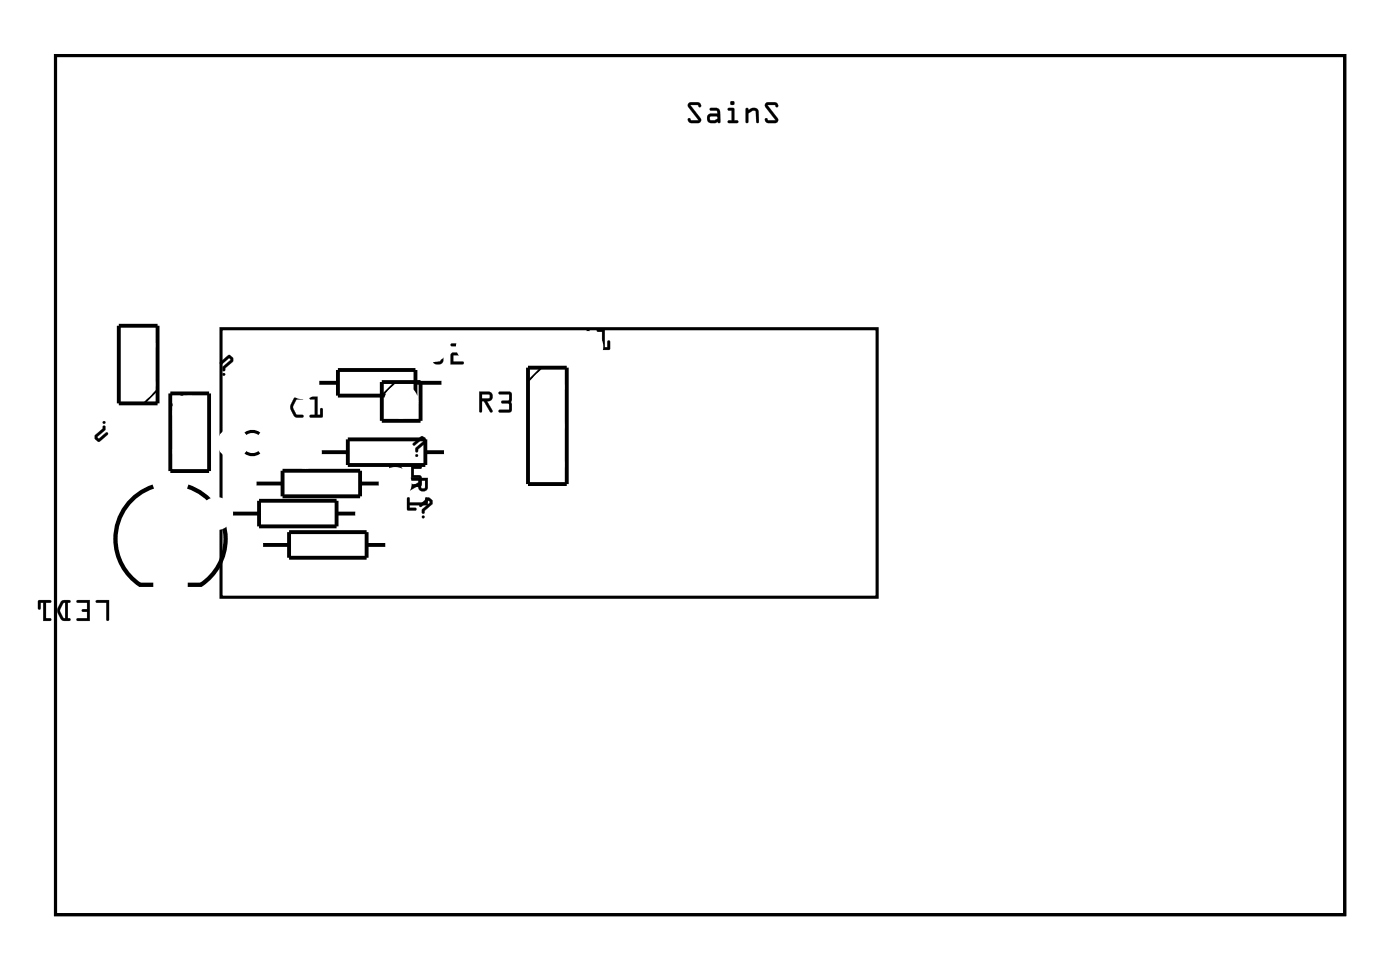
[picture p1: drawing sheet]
<svg xmlns="http://www.w3.org/2000/svg" width="92mm" height="63mm" viewBox="0 0 92 63" stroke-linecap="round" stroke-linejoin="round" font-family="sans-serif">
<path d="M3.6 3.6h84.5v56.3h-84.5zM14.5 21.5h43v17.6h-43zM16.1 29.6a.73 .73 0 0 0 .9 0M16.1 28.4a.73 .73 0 0 1 .9 0" fill="none" stroke="#000" stroke-width=".2"/>
<path d="M3.6 3.6h84.5v56.3h-84.5z" fill="none" stroke="#000" stroke-width=".07"/>
<g fill="none" stroke="#000" stroke-width=".25">
<path d="M7.8 21.3h2.5v5.1h-2.5zM11.2 25.8h2.5v5h-2.5zM15.1 33.6h1.9M16.7 31.7h1.8M17 32.8h5.1v1.7h-5.1zM17.1 35.7h1.8M18.5 30.8h5.1v1.7h-5.1zM18.9 34.8h5.1v1.7h-5.1zM20.8 25.1h1.3M21 29.6h1.8M22.1 33.6h1.3M22.1 24.2h5.1v1.7h-5.1z"/>
<path d="M22.8 28.8h5.1v1.6h-5.1zM23.6 31.7h1.3M24 35.7h1.4M25 25h2.6v2.5h-2.6zM27.2 25.1h1.8M27.9 29.6h1.3M34.6 24.1h2.5v7.6h-2.5z"/>
</g>
<path d="M10.3 25.5l-.9 .9M12 25.8l-.8 .8M25.9 25l-.9 .9M35.5 24.1l-.9 .9" fill="none" stroke="#000" stroke-width=".13"/>
<path d="M10 31.9a3.6 3.6 0 0 0-2.4 2.9 3.6 3.6 0 0 0 1.6 3.5h.8M12.3 31.9a3.6 3.6 0 0 1 2.4 2.9 3.6 3.6 0 0 1-1.5 3.5h-.9" fill="none" stroke="#000" stroke-width=".28"/>
<g fill="#000">
<path d="M45.1 6.7h.7l.1 .2a.13 .13 0 0 1-.1 .1 .13 .13 0 0 1-.1-.1h-.5l.7 .8a.21 .21 0 0 1 0 .2 .21 .21 0 0 1-.2 .2l-.5-.1-.1-.2a.13 .13 0 0 1 .1-.1 .13 .13 0 0 1 .1 .2h.5l-.7-.9zM45.1 6.8v.2l.7 .9h-.5l-.1-.2-.1 .2 .2 .1h.5l.1-.2-.7-.9h.5l.1 .1 .1-.2-.2-.1zM46.5 7.1h.4h.2l.1 .9a.09 .09 0 0 1-.1 .1 .09 .09 0 0 1-.1-.1l-.4 .1a.32 .32 0 0 1-.3-.4 .32 .32 0 0 1 .3-.3h.4v-.1l-.5-.1zM46.5 7.1l.1 .1 .4 .1v.2l-.4-.1a.31 .31 0 0 0-.3 .3 .31 .31 0 0 0 .3 .3h.4h.2v-.7l-.2-.2zM46.5 7.6l.1 .3h.2l.2-.1v-.2zM46.5 7.6h.5v.2l-.2 .1h-.2zM47.7 7.1h.4v.8h.2a.1 .1 0 0 1 .1 .1 .1 .1 0 0 1-.1 .1h-.5a.1 .1 0 0 1-.1-.1 .1 .1 0 0 1 .1-.1h.1v-.7h-.2zM47.7 7.1v.1h.2v.7h-.2v.1h.6v-.1h-.2v-.8zM47.8 6.8a.15 .15 0 0 1 .3 0 .15 .15 0 0 1-.3 0zM47.9 6.7a.13 .13 0 0 0 .2 0 .13 .13 0 0 0-.2 0zM48.9 7.1h.1v.1a.39 .39 0 0 1 .7 .1v.7a.09 .09 0 0 1-.1 .1 .09 .09 0 0 1-.1-.1v-.7l-.2-.1-.3 .2v.6a.1 .1 0 0 1-.1 .1 .1 .1 0 0 1-.1-.1zM48.9 7.1v.9h.1v-.6l.3-.2 .2 .1 .1 .7h.1v-.7a.32 .32 0 0 0-.5-.2l-.2 .1v-.1zM50.2 6.7h.6l.2 .2a.13 .13 0 0 1-.2 .1 .13 .13 0 0 1-.1-.1h-.4l.6 .8a.21 .21 0 0 1 .1 .2 .21 .21 0 0 1-.2 .2l-.5-.1-.2-.2a.13 .13 0 0 1 .1-.1 .13 .13 0 0 1 .1 .2h.5l-.7-.9zM50.2 6.8v.2l.6 .9h-.5l-.1-.2-.1 .2 .2 .1h.6l.1-.2-.7-.9h.4l.2 .1 .1-.2-.3-.1z"/>
<path d="M45.1 6.8l.6-.1 .2 .1-.1 .2-.1-.1h-.5l.7 .9-.1 .2-.5 .1-.2-.2 .1-.2 .1 .2h.5l-.7-.9zM46.5 7.1h.5l.2 .2v.7h-.2l-.4 .1a.31 .31 0 0 1-.3-.4 .31 .31 0 0 1 .3-.3h.4v-.1l-.4-.1zM46.5 7.6l.1 .3h.2l.2-.1v-.2zM47.7 7.1h.4v.8h.2v.2l-.6-.1v-.1h.2v-.7h-.2zM47.8 6.8a.15 .15 0 0 1 .3 0 .15 .15 0 0 1-.3 0zM48.9 7.1h.1v.1a.38 .38 0 0 1 .4-.1 .38 .38 0 0 1 .3 .2v.7h-.1l-.1-.7-.2-.1-.3 .2v.6l-.1 .1zM50.2 6.8l.5-.1 .3 .1-.1 .2-.1-.1h-.5l.7 .9-.1 .2-.6 .1-.2-.2 .1-.2 .1 .2h.5l-.6-.9z"/>
<path d="M6.8 27.9h.1v.2l-.5 .6h.1l.5-.4 .1 .1-.7 .5-.2-.2v-.2l.5-.4zM6.7 27.7a.1 .1 0 0 1 .2 0 .1 .1 0 0 1-.2 0z"/>
<path d="M6.7 27.9h.2v.2l-.5 .6h.1l.4-.4a.1 .1 0 0 1 .2 0 .11 .11 0 0 1-.1 .2l-.5 .4-.3-.2v-.2l.5-.4zM6.8 27.9l-.1 .2-.5 .4v.2l.2 .2h.1l.6-.5-.1-.1h-.1l-.4 .4h-.1l.5-.6v-.2zM6.7 27.7a.1 .1 0 0 1 .2 0 .1 .1 0 0 1-.2 0zM6.7 27.7a.1 .1 0 0 0 .2 0 .1 .1 0 0 0-.2 0z"/>
<path d="M6.3 39.3h.8v1.3h-.1v-1.1h-.7zM5 39.3h.9v1.3h-.9l.1-.1h.6v-.4l-.3-.1v-.1h.3v-.4h-.6zM4 39.4l.5-.1 .1 .1-.2 .1v1h.2v.1h-.5a.8 .8 0 0 1-.1-1.2zM4.2 39.5l-.3 .5 .2 .4 .2 .1v-1zM2.5 39.3h.9l-.1 .2h-.3v1h.3v.1h-.5v-1.1h-.1v.4h-.2z"/>
<path d="M6.3 39.3h.9v1.3a.1 .1 0 0 1-.1 .1 .1 .1 0 0 1-.1-.1v-1.1h-.7zM6.3 39.3v.1l.7 .1v1.1h.1v-1.3zM5 39.3h.9v1.4h-.8a.1 .1 0 0 1-.1-.1 .1 .1 0 0 1 .1-.1h.6v-.4h-.3a.1 .1 0 0 1 0-.1 .1 .1 0 0 1 0-.1h.3v-.4h-.6zM5 39.3l.1 .1 .6 .1v.4h-.3v.1h.3v.5h-.6l-.1 .1h.9v-1.3zM4 39.4l.5-.1a.1 .1 0 0 1 .1 .1 .1 .1 0 0 1-.1 .1h-.1v1h.1a.1 .1 0 0 1 .1 .1 .1 .1 0 0 1-.1 .1l-.4-.1-.3-.5v-.2zM4 39.4l-.2 .4v.3l.3 .5h.5v-.1h-.2v-1l.2-.1v-.1h-.4zM4.2 39.5l-.3 .5 .2 .4 .2 .1v-1zM4.2 39.5h.1v1l-.2-.1-.2-.4zM2.5 39.3h.8a.1 .1 0 0 1 .1 .1 .1 .1 0 0 1-.1 .1h-.3v1h.3a.1 .1 0 0 1 .1 .1 .1 .1 0 0 1-.1 .1h-.5v-1.2h-.1v.3a.1 .1 0 0 1-.1 .1 .1 .1 0 0 1-.1-.1zM2.5 39.3v.6l.1-.1 .1-.3h.1v1.1h.5v-.1h-.3v-1l.3-.1v-.1z"/>
<path d="M14.4 23.7l.6-.5 .3 .2v.3l-.5 .4v.1a.1 .1 0 0 1-.1 .1 .1 .1 0 0 1-.1-.1v-.2l.5-.5-.1-.1-.4 .4a.1 .1 0 0 1-.2 0 .09 .09 0 0 1 0-.1zM14.4 23.7v.1h.1l.5-.4 .1 .1-.5 .5v.2l.1 .1v-.2l.5-.4 .1-.3-.3-.1zM14.6 24.5a.1 .1 0 0 1 .2 0 .1 .1 0 0 1-.2 0zM14.6 24.5a.08 .08 0 0 0 .1 0 .08 .08 0 0 0-.1 0z"/>
<path d="M14.4 23.7l.6-.5 .3 .2v.3l-.5 .4-.1 .2-.1-.1v-.2l.5-.5-.1-.1-.5 .5-.1-.1zM14.6 24.5a.1 .1 0 0 1 .2 0 .1 .1 0 0 1-.2 0z"/>
<path d="M19.3 26.1l.5-.1a.1 .1 0 0 1 .1 .1 .1 .1 0 0 1-.1 .1h-.4l-.2 .5 .2 .4h.4a.1 .1 0 0 1 .1 .1 .1 .1 0 0 1-.1 .1h-.5l-.2-.5-.1-.2zM19.3 26.1l-.2 .4a.83 .83 0 0 0 .3 .8h.4l.1-.1h-.1h-.4l-.2-.4v-.3l.2-.3 .4-.1h.1l-.1-.1h-.3zM20.3 26h.5v1.2h.2v-.4a.1 .1 0 0 1 .1-.1 .1 .1 0 0 1 .1 .1l-.1 .5h-.7a.1 .1 0 0 1-.1-.1 .1 .1 0 0 1 .1-.1l.2 .1v-1.1l-.3 .1zM20.3 26v.1h.3v1.1h-.3v.1h.8v-.6l-.1 .1v.4h-.2v-1.2z"/>
<path d="M19.3 26.1l.2-.1h.4l-.1 .1-.4 .1-.2 .5 .2 .4 .4 .1 .1 .1h-.1a.6 .6 0 0 1-.8-.6l.1-.2zM20.3 26h.5v1.2h.2v-.4l.1-.1v.6h-.8v-.1h.3v-1.1h-.3z"/>
<path d="M25.5 30.5h.6a.32 .32 0 0 1 .3 .4 .32 .32 0 0 1-.4 .2l.4 .6a.11 .11 0 0 1-.1 .2 .1 .1 0 0 1-.1-.1l-.4-.7h-.1v.7a.1 .1 0 0 1-.1 .1 .1 .1 0 0 1-.1-.1zM25.5 30.5l.1 1.4 .1-.1v-.7h.1l.4 .7h.2l-.4-.7a.31 .31 0 0 0 .4-.2 .31 .31 0 0 0-.3-.4zM25.7 30.7v.3l.5-.1-.1-.2zM25.7 30.7h.4l.1 .2-.5 .1zM26.9 30.5h.6a.1 .1 0 0 1 .1 .1 .1 .1 0 0 1-.1 .1h-.4v.4l.5 .1v.6l-.1 .1-.7-.1a.1 .1 0 0 1 0-.1 .1 .1 0 0 1 .1-.1l.6 .1v-.4h-.6zM26.9 30.5v.8h.6v.4l-.6-.1-.1 .2 .2 .1h.5l.1-.2v-.5l-.1-.1h-.4v-.4h.5v-.1z"/>
<path d="M25.5 30.5h.6a.31 .31 0 0 1 .3 .4 .31 .31 0 0 1-.4 .2l.4 .7-.2 .1-.4-.8h-.1v.7l-.1 .1zM25.7 30.7v.3l.5-.1-.1-.2zM26.9 30.5h.6l.1 .1-.1 .1h-.4v.4h.4l.1 .1v.6l-.1 .1h-.4a.15 .15 0 0 1-.3 0 .16 .16 0 0 1 .1-.3l.6 .1v-.4h-.6z"/>
<path d="M26.7 31.3h1.3v.6a.31 .31 0 0 1-.3 .3 .31 .31 0 0 1-.3-.4l-.7 .4v-.2l.7-.4v-.1h-.7zM27.6 31.5v.4l.2 .1 .1-.5zM26.7 32.6h.1v.3h1.1v-.3h.1v.5h-1.2v.1l.4 .1 .1 .1h-.6z"/>
<path d="M26.7 31.3h1.3v.6a.32 .32 0 0 1-.3 .3 .32 .32 0 0 1-.3-.4l-.6 .4a.1 .1 0 0 1-.1-.1 .1 .1 0 0 1 0-.1l.7-.4v-.1h-.7zM26.7 31.3v.2h.7v.1l-.7 .4v.1l.7-.3a.31 .31 0 0 0 .3 .4 .31 .31 0 0 0 .3-.3v-.6zM27.6 31.5v.4l.2 .1 .1-.5zM27.6 31.5h.3l-.1 .5-.2-.1zM26.7 32.6h.1v.3h1.1l-.1-.3a.1 .1 0 0 1 .1-.1 .1 .1 0 0 1 .1 .1v.5h-1.2v.1h.4a.1 .1 0 0 1 .1 .1 .1 .1 0 0 1-.1 .1h-.5zM26.7 32.6v.8h.6l-.1-.1h-.4v-.2h1.2v-.5h-.1v.3h-1.1v-.3z"/>
<path d="M27.1 29l.5-.5 .3 .2v.3l-.5 .4v.1a.1 .1 0 0 1-.1 .1 .1 .1 0 0 1-.1-.1v-.2l.5-.5h-.1l-.4 .4a.09 .09 0 0 1-.1-.1 .09 .09 0 0 1 0-.1zM27.1 29v.1h.1l.4-.4 .1 .1-.5 .5v.3h.1l.1-.2 .5-.4v-.2l-.3-.2zM27.2 29.8a.1 .1 0 0 1 .2 0 .1 .1 0 0 1-.2 0zM27.2 29.8a.1 .1 0 0 0 .2 0 .1 .1 0 0 0-.2 0z"/>
<path d="M27.1 29l.5-.4 .3 .1v.3l-.5 .4-.1 .2h-.1v-.3l.5-.5h-.1l-.4 .4-.2-.1zM27.2 29.8a.1 .1 0 0 1 .2 0 .1 .1 0 0 1-.2 0z"/>
<path d="M27.5 33l.5-.4 .3 .2v.2l-.5 .4v.1a.1 .1 0 0 1-.1 .1 .1 .1 0 0 1-.1-.1l.1-.2 .5-.5h-.1l-.5 .4a.09 .09 0 0 1-.1 0 .1 .1 0 0 1 0-.2zM27.5 33v.2h.1l.5-.4h.1l-.5 .6v.2h.1v-.2l.5-.4v-.2l-.3-.2zM27.6 33.8a.1 .1 0 0 1 .2 0 .1 .1 0 0 1-.2 0zM27.6 33.8a.1 .1 0 0 0 .2 0 .1 .1 0 0 0-.2 0z"/>
<path d="M27.5 33l.5-.4 .3 .2v.2l-.5 .4v.2h-.2v-.2l.6-.6h-.1l-.5 .4-.1-.1zM27.6 33.8a.1 .1 0 0 1 .2 0 .1 .1 0 0 1-.2 0z"/>
<path d="M28.9 22.5l.2 .1v1a.37 .37 0 0 1-.4 .3 .37 .37 0 0 1-.4-.3v-.3a.1 .1 0 0 1 .1-.1 .1 .1 0 0 1 .1 .1l.1 .3h.2zM28.9 22.5v1.1l-.4 .1-.1-.5v.1v.3a.35 .35 0 0 0 .3 .2 .35 .35 0 0 0 .3-.2v-1zM29.5 22.5h.7l.2 .1-.1 .6-.6 .1v.4h.6a.1 .1 0 0 1 .1 .1 .1 .1 0 0 1-.1 .1h-.8l.1-.8h.6v-.4h-.6zM29.6 22.5v.1l.6 .1v.4h-.6l-.1 .7h.8v-.1h-.6v-.5h.6l.1-.6-.2-.1z"/>
<path d="M28.9 22.5l.1 .1v1a.36 .36 0 0 1-.3 .3 .36 .36 0 0 1-.4-.3l.1-.3v-.1l.1 .1v.3h.4zM29.5 22.5h.7l.2 .1-.1 .6-.6 .1v.4h.6v.1h-.8l.1-.7h.6v-.4h-.6z"/>
<path d="M31.4 25.6h.6a.32 .32 0 0 1 .3 .4 .32 .32 0 0 1-.4 .3l.4 .6a.1 .1 0 0 1-.1 .1 .1 .1 0 0 1-.1 0l-.4-.7h-.1v.6a.1 .1 0 0 1-.1 .1 .1 .1 0 0 1-.1-.1zM31.4 25.6l.1 1.4 .1-.1v-.6h.1l.4 .7 .2-.1-.4-.6a.31 .31 0 0 0 .4-.3 .31 .31 0 0 0-.3-.4zM31.6 25.8v.3l.5-.1-.1-.2zM31.6 25.8h.4l.1 .2-.5 .1zM32.7 25.7l.7-.1 .1 .2v.5v.6l-.1 .1h-.6a.1 .1 0 0 1-.1-.1 .1 .1 0 0 1 .1-.1h.6l-.1-.4h-.4a.1 .1 0 0 1-.1-.1 .1 .1 0 0 1 .1-.1h.4l.1-.4h-.7zM32.7 25.7v.1h.7l-.1 .4h-.4l-.1 .1 .1 .1h.4l.1 .4h-.6l-.1 .1 .7 .1 .1-.2v-.5v-.5l-.1-.2z"/>
<path d="M31.4 25.6h.6a.31 .31 0 0 1 .3 .4 .31 .31 0 0 1-.4 .3l.4 .6-.2 .1-.4-.7h-.1v.6l-.1 .1zM31.6 25.8v.3l.5-.1-.1-.2zM32.7 25.7l.7-.1 .1 .1v.6v.5l-.1 .2-.7-.1 .1-.1h.6l-.1-.4h-.4l-.1-.1 .1-.1h.4l.1-.4h-.7z"/>
<path d="M38.5 21.6h.1v1a.37 .37 0 0 1-.3 .3 .37 .37 0 0 1-.4-.3v-.2a.1 .1 0 0 1 .1-.1 .1 .1 0 0 1 .1 .1v.3h.3zM38.5 21.6l-.1 1.1h-.3l-.1-.4h-.1v.3a.35 .35 0 0 0 .4 .3 .35 .35 0 0 0 .3-.3v-1zM39.1 21.6l.5-.1v1.2h.2v-.3a.1 .1 0 0 1 .1-.1 .1 .1 0 0 1 .1 .1l-.1 .5h-.7a.1 .1 0 0 1-.1-.1 .1 .1 0 0 1 .1-.1h.2v-1h-.3zM39.1 21.6l.1 .1h.3v1h-.3l-.1 .1 .8 .1v-.6h-.1v.4h-.2v-1.2z"/>
<path d="M38.5 21.6h.1v1a.36 .36 0 0 1-.3 .3 .36 .36 0 0 1-.4-.3v-.3h.1h.1v.4h.3zM39.1 21.6l.5-.1v1.2h.2v-.4h.1v.6h-.8l.1-.2h.2v-1h-.2z"/>
</g>
<path d="M11.7 26.3h1.5v1.5h-1.5z" fill="#fff"/>
<path d="M11.7 26.3h1.5v1.5h-1.5z" fill="none" stroke="#fff" stroke-width=".76" stroke-linecap="butt"/>
<circle cx="12.4" cy="27" r=".74" fill="#fff"/>
<circle cx="12.4" cy="27" r=".74" fill="none" stroke="#fff" stroke-width=".76" stroke-linecap="butt"/>
<circle cx="12.4" cy="29.6" r=".74" fill="#fff"/>
<circle cx="12.4" cy="29.6" r=".74" fill="none" stroke="#fff" stroke-width=".76" stroke-linecap="butt"/>
<circle cx="30" cy="25.1" r=".7" fill="#fff"/>
<circle cx="30" cy="25.1" r=".7" fill="none" stroke="#fff" stroke-width=".76" stroke-linecap="butt"/>
<circle cx="19.8" cy="25.1" r=".7" fill="#fff"/>
<circle cx="19.8" cy="25.1" r=".7" fill="none" stroke="#fff" stroke-width=".76" stroke-linecap="butt"/>
<circle cx="11.2" cy="38" r=".57" fill="#fff"/>
<circle cx="11.2" cy="38" r=".57" fill="none" stroke="#fff" stroke-width=".76" stroke-linecap="butt"/>
<circle cx="11.2" cy="35.9" r=".57" fill="#fff"/>
<circle cx="11.2" cy="35.9" r=".57" fill="none" stroke="#fff" stroke-width=".76" stroke-linecap="butt"/>
<circle cx="11.2" cy="34" r=".57" fill="#fff"/>
<circle cx="11.2" cy="34" r=".57" fill="none" stroke="#fff" stroke-width=".76" stroke-linecap="butt"/>
<circle cx="11.2" cy="32" r=".57" fill="#fff"/>
<circle cx="11.2" cy="32" r=".57" fill="none" stroke="#fff" stroke-width=".76" stroke-linecap="butt"/>
<circle cx="9.1" cy="25.1" r=".74" fill="#fff"/>
<circle cx="9.1" cy="25.1" r=".74" fill="none" stroke="#fff" stroke-width=".76" stroke-linecap="butt"/>
<circle cx="9.1" cy="22.6" r=".74" fill="#fff"/>
<circle cx="9.1" cy="22.6" r=".74" fill="none" stroke="#fff" stroke-width=".76" stroke-linecap="butt"/>
<circle cx="35.9" cy="25.3" r=".74" fill="#fff"/>
<circle cx="35.9" cy="25.3" r=".74" fill="none" stroke="#fff" stroke-width=".76" stroke-linecap="butt"/>
<circle cx="35.9" cy="27.9" r=".74" fill="#fff"/>
<circle cx="35.9" cy="27.9" r=".74" fill="none" stroke="#fff" stroke-width=".76" stroke-linecap="butt"/>
<circle cx="35.9" cy="30.4" r=".74" fill="#fff"/>
<circle cx="35.9" cy="30.4" r=".74" fill="none" stroke="#fff" stroke-width=".76" stroke-linecap="butt"/>
<circle cx="18.2" cy="37.9" r=".67" fill="#fff"/>
<circle cx="18.2" cy="37.9" r=".67" fill="none" stroke="#fff" stroke-width=".69" stroke-linecap="butt"/>
<path d="M17.5 37.3h1.4v1.3h-1.4z" fill="#fff"/>
<path d="M17.5 37.3h1.4v1.3h-1.4z" fill="none" stroke="#fff" stroke-width=".69" stroke-linecap="butt"/>
<circle cx="20.7" cy="37.9" r=".67" fill="#fff"/>
<circle cx="20.7" cy="37.9" r=".67" fill="none" stroke="#fff" stroke-width=".69" stroke-linecap="butt"/>
<circle cx="23.3" cy="37.9" r=".67" fill="#fff"/>
<circle cx="23.3" cy="37.9" r=".67" fill="none" stroke="#fff" stroke-width=".69" stroke-linecap="butt"/>
<circle cx="25.8" cy="37.9" r=".67" fill="#fff"/>
<circle cx="25.8" cy="37.9" r=".67" fill="none" stroke="#fff" stroke-width=".69" stroke-linecap="butt"/>
<circle cx="28.3" cy="37.9" r=".67" fill="#fff"/>
<circle cx="28.3" cy="37.9" r=".67" fill="none" stroke="#fff" stroke-width=".69" stroke-linecap="butt"/>
<circle cx="30.9" cy="37.9" r=".67" fill="#fff"/>
<circle cx="30.9" cy="37.9" r=".67" fill="none" stroke="#fff" stroke-width=".69" stroke-linecap="butt"/>
<circle cx="33.4" cy="37.9" r=".67" fill="#fff"/>
<circle cx="33.4" cy="37.9" r=".67" fill="none" stroke="#fff" stroke-width=".69" stroke-linecap="butt"/>
<circle cx="36" cy="37.9" r=".67" fill="#fff"/>
<circle cx="36" cy="37.9" r=".67" fill="none" stroke="#fff" stroke-width=".69" stroke-linecap="butt"/>
<circle cx="38.5" cy="37.9" r=".67" fill="#fff"/>
<circle cx="38.5" cy="37.9" r=".67" fill="none" stroke="#fff" stroke-width=".69" stroke-linecap="butt"/>
<circle cx="41" cy="37.9" r=".67" fill="#fff"/>
<circle cx="41" cy="37.9" r=".67" fill="none" stroke="#fff" stroke-width=".69" stroke-linecap="butt"/>
<circle cx="43.6" cy="37.9" r=".67" fill="#fff"/>
<circle cx="43.6" cy="37.9" r=".67" fill="none" stroke="#fff" stroke-width=".69" stroke-linecap="butt"/>
<circle cx="46.1" cy="37.9" r=".67" fill="#fff"/>
<circle cx="46.1" cy="37.9" r=".67" fill="none" stroke="#fff" stroke-width=".69" stroke-linecap="butt"/>
<circle cx="48.7" cy="37.9" r=".67" fill="#fff"/>
<circle cx="48.7" cy="37.9" r=".67" fill="none" stroke="#fff" stroke-width=".69" stroke-linecap="butt"/>
<circle cx="51.2" cy="37.9" r=".67" fill="#fff"/>
<circle cx="51.2" cy="37.9" r=".67" fill="none" stroke="#fff" stroke-width=".69" stroke-linecap="butt"/>
<circle cx="53.7" cy="37.9" r=".67" fill="#fff"/>
<circle cx="53.7" cy="37.9" r=".67" fill="none" stroke="#fff" stroke-width=".69" stroke-linecap="butt"/>
<circle cx="18.2" cy="22.7" r=".67" fill="#fff"/>
<circle cx="18.2" cy="22.7" r=".67" fill="none" stroke="#fff" stroke-width=".69" stroke-linecap="butt"/>
<circle cx="20.7" cy="22.7" r=".67" fill="#fff"/>
<circle cx="20.7" cy="22.7" r=".67" fill="none" stroke="#fff" stroke-width=".69" stroke-linecap="butt"/>
<circle cx="23.3" cy="22.7" r=".67" fill="#fff"/>
<circle cx="23.3" cy="22.7" r=".67" fill="none" stroke="#fff" stroke-width=".69" stroke-linecap="butt"/>
<circle cx="25.8" cy="22.7" r=".67" fill="#fff"/>
<circle cx="25.8" cy="22.7" r=".67" fill="none" stroke="#fff" stroke-width=".69" stroke-linecap="butt"/>
<circle cx="28.3" cy="22.7" r=".67" fill="#fff"/>
<circle cx="28.3" cy="22.7" r=".67" fill="none" stroke="#fff" stroke-width=".69" stroke-linecap="butt"/>
<circle cx="30.9" cy="22.7" r=".67" fill="#fff"/>
<circle cx="30.9" cy="22.7" r=".67" fill="none" stroke="#fff" stroke-width=".69" stroke-linecap="butt"/>
<circle cx="33.4" cy="22.7" r=".67" fill="#fff"/>
<circle cx="33.4" cy="22.7" r=".67" fill="none" stroke="#fff" stroke-width=".69" stroke-linecap="butt"/>
<circle cx="36" cy="22.7" r=".67" fill="#fff"/>
<circle cx="36" cy="22.7" r=".67" fill="none" stroke="#fff" stroke-width=".69" stroke-linecap="butt"/>
<circle cx="38.5" cy="22.7" r=".67" fill="#fff"/>
<circle cx="38.5" cy="22.7" r=".67" fill="none" stroke="#fff" stroke-width=".69" stroke-linecap="butt"/>
<circle cx="41" cy="22.7" r=".67" fill="#fff"/>
<circle cx="41" cy="22.7" r=".67" fill="none" stroke="#fff" stroke-width=".69" stroke-linecap="butt"/>
<circle cx="43.6" cy="22.7" r=".67" fill="#fff"/>
<circle cx="43.6" cy="22.7" r=".67" fill="none" stroke="#fff" stroke-width=".69" stroke-linecap="butt"/>
<circle cx="46.1" cy="22.7" r=".67" fill="#fff"/>
<circle cx="46.1" cy="22.7" r=".67" fill="none" stroke="#fff" stroke-width=".69" stroke-linecap="butt"/>
<circle cx="48.7" cy="22.7" r=".67" fill="#fff"/>
<circle cx="48.7" cy="22.7" r=".67" fill="none" stroke="#fff" stroke-width=".69" stroke-linecap="butt"/>
<circle cx="51.2" cy="22.7" r=".67" fill="#fff"/>
<circle cx="51.2" cy="22.7" r=".67" fill="none" stroke="#fff" stroke-width=".69" stroke-linecap="butt"/>
<circle cx="53.7" cy="22.7" r=".67" fill="#fff"/>
<circle cx="53.7" cy="22.7" r=".67" fill="none" stroke="#fff" stroke-width=".69" stroke-linecap="butt"/>
<circle cx="20" cy="29.6" r=".7" fill="#fff"/>
<circle cx="20" cy="29.6" r=".7" fill="none" stroke="#fff" stroke-width=".76" stroke-linecap="butt"/>
<circle cx="30.2" cy="29.6" r=".7" fill="#fff"/>
<circle cx="30.2" cy="29.6" r=".7" fill="none" stroke="#fff" stroke-width=".76" stroke-linecap="butt"/>
<circle cx="15.3" cy="29" r=".64" fill="#fff"/>
<circle cx="15.3" cy="29" r=".64" fill="none" stroke="#fff" stroke-width=".76" stroke-linecap="butt"/>
<circle cx="17.8" cy="29" r=".64" fill="#fff"/>
<circle cx="17.8" cy="29" r=".64" fill="none" stroke="#fff" stroke-width=".76" stroke-linecap="butt"/>
<circle cx="16.2" cy="35.7" r=".7" fill="#fff"/>
<circle cx="16.2" cy="35.7" r=".7" fill="none" stroke="#fff" stroke-width=".76" stroke-linecap="butt"/>
<circle cx="26.3" cy="35.7" r=".7" fill="#fff"/>
<circle cx="26.3" cy="35.7" r=".7" fill="none" stroke="#fff" stroke-width=".76" stroke-linecap="butt"/>
<circle cx="14.2" cy="33.6" r=".7" fill="#fff"/>
<circle cx="14.2" cy="33.6" r=".7" fill="none" stroke="#fff" stroke-width=".76" stroke-linecap="butt"/>
<circle cx="24.4" cy="33.6" r=".7" fill="#fff"/>
<circle cx="24.4" cy="33.6" r=".7" fill="none" stroke="#fff" stroke-width=".76" stroke-linecap="butt"/>
<circle cx="15.7" cy="31.7" r=".7" fill="#fff"/>
<circle cx="15.7" cy="31.7" r=".7" fill="none" stroke="#fff" stroke-width=".76" stroke-linecap="butt"/>
<circle cx="25.9" cy="31.7" r=".7" fill="#fff"/>
<circle cx="25.9" cy="31.7" r=".7" fill="none" stroke="#fff" stroke-width=".76" stroke-linecap="butt"/>
<circle cx="26.3" cy="26.3" r=".74" fill="#fff"/>
<circle cx="26.3" cy="26.3" r=".74" fill="none" stroke="#fff" stroke-width=".76" stroke-linecap="butt"/>
</svg>
